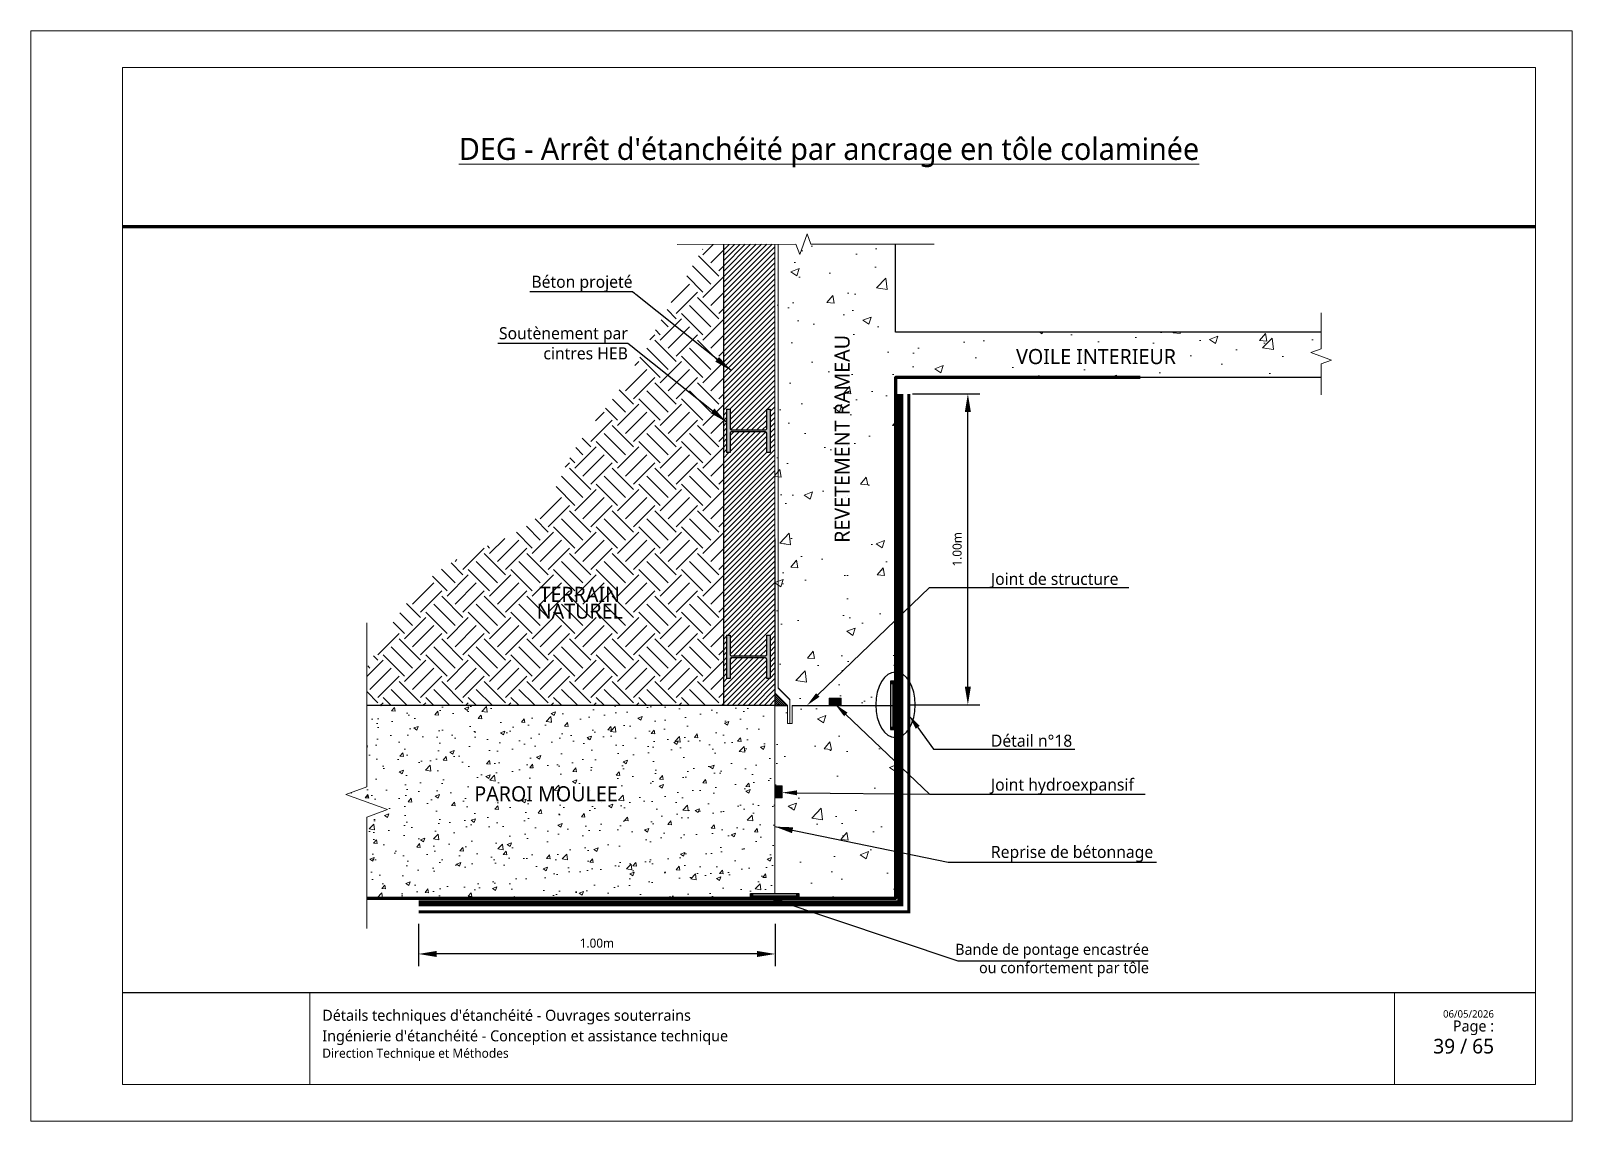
# Paper-space layout '3 - Jonction entre un puits en paroi moulée et un rameau en DEG - Piédroit' of a CAD drawing. Header units: millimetres. Extents: x 18 to 438, y -106 to 191.
# The model-space entities are those that its viewports show. They can reach past a viewport. Long polylines and large blocks are cut down to what shows.
import ezdxf
from ezdxf import colors
from ezdxf.entities.mleader import LeaderData, LeaderLine
from ezdxf.math import Vec2, Vec3

# ---------------------------------------------------------------- set-up
doc = ezdxf.new("R2010")
doc.units = ezdxf.units.MM
doc.linetypes.add('CACHE', pattern=[0.375, 0.25, -0.125])
doc.linetypes.add('CONTINU', pattern=[0])
for name, color, linetype, lineweight in [('Dessin_AXE', 8, 'Continuous', 5), ('Dessin_HACHURES', 253, 'Continuous', 9), ('G-ANNO-TTLB', 7, 'Continuous', 5), ('G-ANNO-TTLB-THIN', 7, 'Continuous', 5), ('Matériel_Joint Hydroexpansif', 140, 'CACHE', 0), ('Produit_Enduit de protection au feu', 6, 'Continuous', 0), ('SYSTEME_DEG_ Geomembrane SYNTHETIQUE', 1, 'Continuous', 9), ('SYSTEME_S.E.L.A', 210, 'CACHE', 0)]:
    doc.layers.add(name, color=color, linetype=linetype, lineweight=lineweight)
for name, color, linetype in [('Dessin_CONTOURS BETON', 7, 'Continuous'), ('Dessin_COTATIONS', 7, 'Continuous'), ('Dessin_TEXTES', 7, 'CONTINU'), ('GEN-_-CARTOUCHE', 7, 'Continuous'), ('Matériel_Bande de pontage', 40, 'Continuous')]:
    doc.layers.add(name, color=color, linetype=linetype)
doc.layers.add('GEN-_-FMULT', color=210, linetype='Continuous', plot=False)
doc.styles.add('Arial', font='segoeui.ttf')
doc.styles.add('Segoe UI_2', font='segoeui.ttf', dxfattribs={"height": 0.0025})
doc.styles.add('Segoe UI_3', font='segoeui.ttf', dxfattribs={"height": 0.0035})
doc.styles.add('Segoe UI_4', font='segoeui.ttf', dxfattribs={"height": 0.004})
doc.styles.add('Segoe UI_B_1', font='segoeuib.ttf', dxfattribs={"height": 0.005})
doc.styles.add('Segoe UI_B_2', font='segoeuib.ttf', dxfattribs={"height": 0.0045})
doc.styles.add('txt-moyen', font='segoeui.ttf')
doc.dimstyles.new('1000F2', dxfattribs={"dimscale": 10, "dimtxt": 0.25, "dimasz": 0.3, "dimexe": 0.2, "dimexo": 0, "dimgap": 0.1, "dimtad": 1, "dimzin": 0, "dimdsep": 46, "dimtxsty": 'txt-moyen', "dimcen": 0.1, "dimclrd": 256, "dimclre": 256, "dimclrt": 256, "dimazin": 0, "dimtfac": 1, "dimtmove": 2, "dimatfit": 3, "dimfxl": 1, "dimtolj": 1, "dimtzin": 0, "dimlwd": -1, "dimlwe": -1, "dimarcsym": 0})
pattern_1 = [(50, (14491.277, 15087.15), (14.345204, -1.255043), [1.5, -16.5]), (355, (14491.277, 15087.15), (-2.775027, 15.04384), [1.2, -13.2]), (100.45144, (14492.473, 15087.045), (11.570177, 13.7888), [1.274804, -14.02284]), (46.1842, (14491.277, 15091.15), (21.34483, -3.310386), [2.25, -24.75]), (96.63564, (14493.056, 15090.874), (18.69324, 19.48237), [1.91221, -21.03428]), (351.18416, (14491.277, 15091.15), (18.69324, 19.48237), [1.8, -19.8]), (21, (14493.277, 15090.15), (11.93814, -8.052378), [1.5, -16.5]), (326, (14493.277, 15090.15), (4.866307, 14.503), [1.2, -13.2]), (71.45144, (14494.272, 15089.479), (16.80445, 6.450623), [1.274804, -14.02284]), (37.5, (14491.277, 15087.15), (0.243197, 6.657877), [0, -13.04, 0, -13.4, 0, -13.25]), (7.5, (14491.277, 15087.15), (5.261391, 7.888234), [0, -7.64, 0, -12.74, 0, -5.05]), (327.5, (14486.817, 15087.15), (10.676449, -0.4510974), [0, -5, 0, -15.6, 0, -20.7]), (317.5, (14484.817, 15087.15), (11.663723, 2.0021), [0, -6.5, 0, -10.36, 0, -14.7])]

psp = doc.layouts.new('3  - Jonction entre un puits en paroi moulée et un rameau en DEG - Piédroit')

# ---------------------------------------------------------------- texts
at = {"layer": 'Dessin_TEXTES', "insert": (322.67, -62.2), "char_height": 3, "width": 73.8957, "attachment_point": 6, "style": 'txt-moyen'}
psp.add_mtext('Bande de pontage encastrée\\Pou confortement par tôle', dxfattribs=at)

msp = doc.modelspace()

# ---------------------------------------------------------------- texts
at = {"layer": 'Dessin_TEXTES', "insert": (13414.4469, 11668.2612), "char_height": 2.5, "attachment_point": 3, "rotation": 90, "line_spacing_factor": 0.666667, "style": 'Arial'}
msp.add_mtext('REVETEMENT RAMEAU', dxfattribs=at)
at = {"layer": 'Dessin_TEXTES', "color": 7, "char_height": 2.5, "line_spacing_factor": 0.666667, "style": 'Arial'}
for s, insert, attachment_point in [('VOILE INTERIEUR', (13471.0699, 11665.9304), 3), ('TERRAIN\\PNATUREL', (13372.2049, 11626.5122), 2), ('PAROI MOULEE', (13378.4903, 11593.448), 3)]:
    msp.add_mtext(s, dxfattribs=dict(at, insert=insert, attachment_point=attachment_point))

# ---------------------------------------------------------------- blocks, each defined once
blk = doc.blocks.new('cart.L6P1')
at = {"layer": 'G-ANNO-TTLB'}
for p, q in [((-37.23, 312.77), (-37.23, 15.77)), ((382.77, 312.77), (-37.23, 312.77)), ((382.77, 312.77), (382.77, 15.77)), ((334.38, 50.77), (334.38, 25.77)), ((372.77, 50.77), (372.77, 25.77)), ((-37.23, 15.77), (382.77, 15.77))]:
    blk.add_line(p, q, dxfattribs=at)
at = {"layer": 'G-ANNO-TTLB-THIN'}
for p, q in [((-12.23, 302.77), (372.77, 302.77)), ((-12.23, 50.77), (-12.23, 302.77)), ((372.77, 302.77), (372.77, 50.77)), ((-12.23, 50.77), (-12.23, 25.77)), ((-12.23, 50.77), (372.77, 50.77)), ((38.77, 50.77), (38.77, 25.77)), ((-12.23, 25.77), (372.77, 25.77))]:
    blk.add_line(p, q, dxfattribs=at)
at = {"layer": 'GEN-_-FMULT', "lineweight": 70}
blk.add_line((-12.23, 259.46), (372.77, 259.46), dxfattribs=at)
at = {"layer": 'G-ANNO-TTLB', "attachment_point": 1}
for s, insert, char_height, width, style in [("\\pxqc;\\LDEG - Arrêt d'étanchéité par ancrage en tôle colaminée", (-12.23, 283.61), 6, 385, 'Segoe UI_B_2'), ("Détails techniques d'étanchéité - Ouvrages souterrains", (42.19, 46.11), 3, 202.4845, 'Segoe UI_B_2'), ('\\pxqr;{\\H0.75x;Page : \\P}  39 / 65', (310.88, 43.2), 4, 50.6047, 'Segoe UI_B_1'), ('06/05/2026', (347.59, 45.99), 2, 17.4768, 'Segoe UI_2'), ("Ingénierie d'étanchéité - Conception et assistance technique", (42.19, 40.51), 3, 249.7878, 'Segoe UI_3'), ('Direction Technique et Méthodes', (42.19, 35.54), 2.5, 82.8945, 'Segoe UI_4')]:
    blk.add_mtext(s, dxfattribs=dict(at, insert=insert, char_height=char_height, width=width, style=style))
blk = doc.blocks.new('*D212')
at = {"layer": 'Defpoints', "color": 0, "linetype": 'CONTINU', "lineweight": 70, "transparency": 16777216}
for p in [(13345.47, 11572.65), (13404.62, 11572.65), (13345.47, 11565.65)]:
    blk.add_point(p, dxfattribs=at)
at = {"layer": 'Dessin_COTATIONS', "linetype": 'CONTINU', "transparency": 16777216}
for p, q in [((13345.47, 11570.65), (13345.47, 11563.65)), ((13404.62, 11570.65), (13404.62, 11563.65)), ((13401.62, 11565.65), (13348.47, 11565.65))]:
    blk.add_line(p, q, dxfattribs=at)
at = {"layer": 'Dessin_COTATIONS', "linetype": 'CONTINU', "lineweight": 70, "transparency": 16777216}
for points in [[(13348.47, 11566.15), (13348.47, 11565.15), (13345.47, 11565.65)], [(13401.62, 11566.15), (13401.62, 11565.15), (13404.62, 11565.65)]]:
    blk.add_solid(points, dxfattribs=at)
at = {"layer": 'Dessin_COTATIONS', "linetype": 'CONTINU', "transparency": 16777216, "insert": (13375.04, 11567.43), "char_height": 1.5, "attachment_point": 5, "style": 'txt-moyen'}
blk.add_mtext('\\A1;1.00m', dxfattribs=at)
blk = doc.blocks.new('*D215')
at = {"layer": 'Defpoints', "color": 0, "transparency": 16777216}
for p in [(13425.36, 11658.5), (13436.56, 11658.5), (13424.56, 11606.95)]:
    blk.add_point(p, dxfattribs=at)
at = {"layer": 'Dessin_COTATIONS', "linetype": 'CONTINU', "transparency": 16777216}
for p, q in [((13427.36, 11658.5), (13438.56, 11658.5)), ((13436.56, 11609.95), (13436.56, 11655.5)), ((13426.56, 11606.95), (13438.56, 11606.95))]:
    blk.add_line(p, q, dxfattribs=at)
at = {"layer": 'Dessin_COTATIONS', "transparency": 16777216}
for points in [[(13437.06, 11655.5), (13436.06, 11655.5), (13436.56, 11658.5)], [(13436.06, 11609.95), (13437.06, 11609.95), (13436.56, 11606.95)]]:
    blk.add_solid(points, dxfattribs=at)
at = {"layer": 'Dessin_COTATIONS', "transparency": 16777216, "insert": (13434.79, 11632.72), "char_height": 1.5, "attachment_point": 5, "rotation": 90, "style": 'txt-moyen'}
blk.add_mtext('\\A1;1.00m', dxfattribs=at)

# ---------------------------------------------------------------- dimensions: what is measured, and where the dimension line sits
at = {"layer": 'Dessin_COTATIONS', "linetype": 'CONTINU'}
dim = msp.add_linear_dim(base=(13436.5582, 11658.5), p1=(13424.5582, 11606.9491), p2=(13425.3595, 11658.5), angle=90, text='1.00m', dimstyle='1000F2', override={"dimtxt": 0.15, "dimexo": 0.2}, dxfattribs=at)
dim.commit()
dim.dimension.update_dxf_attribs({"geometry": '*D215', "text_midpoint": (13434.7925, 11632.7246)})
dim = msp.add_linear_dim(base=(13345.4672, 11565.6456), p1=(13404.6182, 11572.6456), p2=(13345.4672, 11572.6456), text='1.00m', dimstyle='1000F2', override={"dimtxt": 0.15, "dimexo": 0.2, "dimtxsty": 'txt-moyen', "dimtfill": 0, "dimtfillclr": 0}, dxfattribs=at)
dim.commit()
dim.dimension.update_dxf_attribs({"geometry": '*D212', "text_midpoint": (13375.0427, 11567.4254)})

# ---------------------------------------------------------------- hatches: boundary and pattern name
at = {"layer": 'Dessin_CONTOURS BETON', "linetype": 'Continuous'}
h = msp.add_hatch(color=252, dxfattribs=at)
h.dxf.hatch_style = 1
h.paths.add_polyline_path([(13403.7565, 11655.9619), (13403.1965, 11655.9619), (13403.1965, 11652.7219, -0.41421356), (13402.9965, 11652.5219), (13397.3165, 11652.5219, -0.41421356), (13397.1165, 11652.7219), (13397.1165, 11655.9619), (13396.5565, 11655.9619), (13396.5565, 11648.7619), (13397.1165, 11648.7619), (13397.1165, 11652.0019, -0.41421356), (13397.3165, 11652.2019), (13402.9965, 11652.2019, -0.41421356), (13403.1965, 11652.0019), (13403.1965, 11648.7619), (13403.7565, 11648.7619)])
h = msp.add_hatch(color=252, dxfattribs=at)
h.dxf.hatch_style = 1
h.paths.add_polyline_path([(13403.7565, 11618.5019), (13403.1965, 11618.5019), (13403.1965, 11615.2619, -0.41421356), (13402.9965, 11615.0619), (13397.3165, 11615.0619, -0.41421356), (13397.1165, 11615.2619), (13397.1165, 11618.5019), (13396.5565, 11618.5019), (13396.5565, 11611.3019), (13397.1165, 11611.3019), (13397.1165, 11614.5419, -0.41421356), (13397.3165, 11614.7419), (13402.9965, 11614.7419, -0.41421356), (13403.1965, 11614.5419), (13403.1965, 11611.3019), (13403.7565, 11611.3019)])
at = {"layer": 'Dessin_HACHURES'}
h = msp.add_hatch(dxfattribs=at)
h.set_pattern_fill('EARTH', color=256, scale=20, angle=45)
h.set_pattern_definition([(45, (14491.277, 15087.15), (4e-16, 7.071068), [5, -5]), (45, (14489.9514, 15088.4756), (4e-16, 7.071068), [5, -5]), (45, (14488.6256, 15089.8014), (4e-16, 7.071068), [5, -5]), (135, (14488.6256, 15090.6853), (-7.071068, 9e-16), [5, -5]), (135, (14489.9514, 15092.011), (-7.071068, 9e-16), [5, -5]), (135, (14491.277, 15093.337), (-7.071068, 9e-16), [5, -5])])
edge = h.paths.add_edge_path()
edge.add_spline(control_points=[(13393.0053, 11683.2535), (13390.3633, 11678.7733), (13385.301, 11670.1874), (13378.4816, 11657.9004), (13370.0312, 11648.8164), (13366.0197, 11635.2586), (13347.2278, 11631.7649), (13340.6605, 11619.9214), (13336.8672, 11613.0805)], knot_values=[0, 0, 0, 0, 15.6224511, 29.93676989, 41.90730664, 52.74359526, 69.16411969, 91.61946337, 91.61946337, 91.61946337, 91.61946337], degree=3, periodic=0)
edge.add_line((13336.8672, 11613.0805), (13336.8672, 11606.8469))
edge.add_line((13336.8672, 11606.8469), (13396.04, 11606.8469))
edge.add_line((13396.04, 11606.8469), (13396.04, 11683.269))
edge.add_line((13396.04, 11683.269), (13393.0053, 11683.2535))
h.paths.add_polyline_path([(13363.3585, 11619.8694), (13380.9097, 11619.8694), (13380.9097, 11627.7989), (13363.3585, 11627.7989)], flags=24)
h = msp.add_hatch(dxfattribs=at)
h.set_pattern_fill('ANSI31', color=256, scale=5)
h.set_pattern_definition([(45, (14491.27725, 15087.14976), (-0.44194174, 0.44194174), [])])
h.paths.add_polyline_path([(13404.5582, 11683.3126), (13396.04, 11683.269), (13396.04, 11606.8469), (13404.5582, 11606.8469)])
h.paths.add_polyline_path([(13403.1965, 11655.9619), (13403.7565, 11655.9619), (13403.7565, 11648.7619), (13403.1965, 11648.7619), (13403.1965, 11652.0019, 0.41421356), (13402.9965, 11652.2019), (13397.3165, 11652.2019, 0.41421356), (13397.1165, 11652.0019), (13397.1165, 11648.7619), (13396.5565, 11648.7619), (13396.5565, 11655.9619), (13397.1165, 11655.9619), (13397.1165, 11652.7219, 0.41421356), (13397.3165, 11652.5219), (13402.9965, 11652.5219, 0.41421356), (13403.1965, 11652.7219)], flags=16)
h.paths.add_polyline_path([(13403.1965, 11618.5019), (13403.7565, 11618.5019), (13403.7565, 11611.3019), (13403.1965, 11611.3019), (13403.1965, 11614.5419, 0.41421356), (13402.9965, 11614.7419), (13397.3165, 11614.7419, 0.41421356), (13397.1165, 11614.5419), (13397.1165, 11611.3019), (13396.5565, 11611.3019), (13396.5565, 11618.5019), (13397.1165, 11618.5019), (13397.1165, 11615.2619, 0.41421356), (13397.3165, 11615.0619), (13402.9965, 11615.0619, 0.41421356), (13403.1965, 11615.2619)], flags=16)
h = msp.add_hatch(dxfattribs=at)
h.set_pattern_fill('AR-CONC', color=256, scale=2)
h.set_pattern_definition(pattern_1)
edge = h.paths.add_edge_path()
edge.add_line((13495.135, 11665.9693), (13495.135, 11668.7073))
edge.add_line((13495.135, 11668.7073), (13424.5582, 11668.7073))
edge.add_line((13424.5582, 11668.7073), (13424.5582, 11683.3305))
edge.add_line((13424.5582, 11683.3305), (13410.5453, 11683.3305))
edge.add_line((13410.5453, 11683.3305), (13409.9203, 11685.0476))
edge.add_line((13409.9203, 11685.0476), (13408.6703, 11681.6133))
edge.add_line((13408.6703, 11681.6133), (13408.0453, 11683.3305))
edge.add_line((13408.0453, 11683.3305), (13404.5582, 11683.3126))
edge.add_line((13404.5582, 11683.3126), (13404.5582, 11606.8469))
edge.add_line((13404.5582, 11606.8469), (13413.5582, 11606.8469))
edge.add_line((13413.5582, 11606.8469), (13413.5582, 11608.0469))
edge.add_line((13413.5582, 11608.0469), (13415.5582, 11608.0469))
edge.add_line((13415.5582, 11608.0469), (13415.5582, 11606.8469))
edge.add_line((13415.5582, 11606.8469), (13421.2751, 11606.8469))
edge.add_ellipse((13424.5582, 11606.9469), major_axis=(0, 5.4422), ratio=0.60337691, start_angle=360, end_angle=451.744599, ccw=False)
edge.add_line((13424.5582, 11612.3892), (13424.5582, 11661.2073))
edge.add_line((13424.5582, 11661.2073), (13495.135, 11661.2073))
edge.add_line((13495.135, 11661.2073), (13495.135, 11663.4693))
edge.add_line((13495.135, 11663.4693), (13496.8522, 11664.0943))
edge.add_line((13496.8522, 11664.0943), (13493.4178, 11665.3443))
edge.add_line((13493.4178, 11665.3443), (13495.135, 11665.9693))
edge = h.paths.add_edge_path(flags=17)
edge.add_ellipse((13424.5582, 11606.9469), major_axis=(0, 5.4422), ratio=0.60337691, start_angle=451.744599, end_angle=540, ccw=False)
edge.add_line((13421.2751, 11606.8469), (13404.5582, 11606.8469))
edge.add_line((13404.5582, 11606.8469), (13404.5582, 11593.5456))
edge.add_line((13404.5582, 11593.5456), (13405.7582, 11593.5456))
edge.add_line((13405.7582, 11593.5456), (13405.7582, 11591.5456))
edge.add_line((13405.7582, 11591.5456), (13404.5582, 11591.5456))
edge.add_line((13404.5582, 11591.5456), (13404.5582, 11577.848))
edge.add_ellipse((13404.5044, 11574.5644), major_axis=(5.4422, 0), ratio=0.60337691, start_angle=722.982826, end_angle=809.060673, ccw=False)
edge.add_line((13409.9264, 11574.8469), (13410.1582, 11574.8469))
edge.add_line((13410.1582, 11574.8469), (13424.5582, 11574.8469))
edge.add_line((13424.5582, 11574.8469), (13424.5582, 11601.5047))
edge = h.paths.add_edge_path(flags=17)
edge.add_ellipse((13424.5582, 11606.9469), major_axis=(0, 5.4422), ratio=0.60337691, start_angle=451.744599, end_angle=540, ccw=False)
edge.add_line((13421.2751, 11606.8469), (13404.5582, 11606.8469))
edge.add_line((13404.5582, 11606.8469), (13404.5582, 11593.5456))
edge.add_line((13404.5582, 11593.5456), (13405.7582, 11593.5456))
edge.add_line((13405.7582, 11593.5456), (13405.7582, 11591.5456))
edge.add_line((13405.7582, 11591.5456), (13404.5582, 11591.5456))
edge.add_line((13404.5582, 11591.5456), (13404.5582, 11577.848))
edge.add_ellipse((13404.5044, 11574.5644), major_axis=(5.4422, 0), ratio=0.60337691, start_angle=722.982826, end_angle=809.060673, ccw=False)
edge.add_line((13409.9264, 11574.8469), (13410.1582, 11574.8469))
edge.add_line((13410.1582, 11574.8469), (13424.5582, 11574.8469))
edge.add_line((13424.5582, 11574.8469), (13424.5582, 11601.5047))
h.paths.add_polyline_path([(13440.409, 11662.0653), (13471.7392, 11662.0653), (13471.7392, 11667.2171), (13440.409, 11667.2171)], flags=24)
h.paths.add_polyline_path([(13418.312, 11628.1376), (13418.312, 11669.1676), (13413.1602, 11669.1676), (13413.1602, 11628.1376)], flags=24)
at = {"layer": 'Dessin_HACHURES', "linetype": 'Continuous'}
h = msp.add_hatch(dxfattribs=at)
h.set_pattern_fill('ANSI31', color=256, scale=0.04, angle=270)
h.set_pattern_definition([(315, (3713511.13052, -123948.29372), (0.0898025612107, 0.0898025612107), [])])
h.paths.add_polyline_path([(13424.1582, 11606.7491), (13424.5582, 11606.7491), (13424.5582, 11602.8491), (13423.7582, 11602.8491), (13423.7582, 11603.2491), (13424.1582, 11603.2491)])
h.paths.add_polyline_path([(13424.5582, 11606.9491), (13424.1582, 11606.9491), (13424.1582, 11610.4491), (13423.7582, 11610.4491), (13423.7582, 11610.8491), (13424.5582, 11610.8491)])
at = {"layer": 'Dessin_HACHURES'}
h = msp.add_hatch(dxfattribs=at)
h.set_pattern_fill('AR-CONC', color=256)
h.set_pattern_definition([(50, (14491.277, 15087.15), (7.172602, -0.627521), [0.75, -8.25]), (355, (14491.277, 15087.15), (-1.387513, 7.521921), [0.6, -6.6]), (100.45144, (14491.875, 15087.0975), (5.785088, 6.8944), [0.637402, -7.011421]), (46.1842, (14491.277, 15089.15), (10.672413, -1.655193), [1.125, -12.375]), (96.63564, (14492.167, 15089.012), (9.34662, 9.741186), [0.956103, -10.517138]), (351.18416, (14491.277, 15089.15), (9.34662, 9.741186), [0.9, -9.9]), (21, (14492.277, 15088.65), (5.9690705, -4.026189), [0.75, -8.25]), (326, (14492.277, 15088.65), (2.433153, 7.2515), [0.6, -6.6]), (71.45144, (14492.775, 15088.314), (8.402224, 3.225312), [0.637402, -7.011421]), (37.5, (14491.2772, 15087.1498), (0.1215986, 3.3289385), [0, -6.52, 0, -6.7, 0, -6.625]), (7.5, (14491.2772, 15087.1498), (2.6306954, 3.944117), [0, -3.82, 0, -6.37, 0, -2.525]), (327.5, (14489.0472, 15087.1498), (5.3382244, -0.2255487), [0, -2.5, 0, -7.8, 0, -10.35]), (317.5, (14488.0472, 15087.1498), (5.8318617, 1.00105), [0, -3.25, 0, -5.18, 0, -7.35])])
h.paths.add_polyline_path([(13336.8672, 11606.8469), (13336.8672, 11593.3469), (13333.4328, 11592.0969), (13340.3015, 11589.5969), (13336.8672, 11588.3469), (13336.8672, 11574.8469), (13398.1582, 11574.8469), (13400.5182, 11574.8469), (13400.5182, 11575.6469), (13404.5582, 11575.6469), (13404.5582, 11592.4656), (13404.5582, 11593.5456), (13404.5582, 11606.8469)])
h.paths.add_polyline_path([(13351.4652, 11589.5829), (13379.3029, 11589.5829), (13379.3029, 11594.7347), (13351.4652, 11594.7347)], flags=24)
h = msp.add_hatch(dxfattribs=at)
h.set_pattern_fill('AR-CONC', color=256, scale=2)
h.set_pattern_definition(pattern_1)
h.paths.add_polyline_path([(13424.5582, 11602.8491), (13423.7582, 11602.8491), (13423.7582, 11606.7491), (13424.1582, 11606.7491), (13424.1582, 11606.8469), (13404.5582, 11606.8469), (13404.5582, 11593.5456), (13405.7582, 11593.5456), (13405.7582, 11591.5456), (13404.5582, 11591.5456), (13404.5582, 11575.6469), (13408.5182, 11575.6469), (13408.5182, 11574.8469), (13410.1582, 11574.8469), (13424.5582, 11574.8469)])
at = {"layer": 'Dessin_HACHURES', "linetype": 'Continuous'}
h = msp.add_hatch(dxfattribs=at)
h.set_pattern_fill('ANSI31', color=256, scale=1.845)
h.set_pattern_definition([(45, (12390.94304, 11337.23946), (-0.1630765, 0.1630765), [])])
h.paths.add_polyline_path([(13406.6777, 11606.8469), (13404.5625, 11606.8469), (13404.5625, 11608.9621)])
h = msp.add_hatch(dxfattribs=at)
h.set_pattern_fill('ANSI31', color=256, scale=0.04)
h.set_pattern_definition([(45, (148959.66108, 3711662.21922), (-0.0898025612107, 0.0898025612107), [])])
h.paths.add_polyline_path([(13404.6182, 11575.2469), (13404.6182, 11574.8469), (13408.5182, 11574.8469), (13408.5182, 11575.6469), (13408.1182, 11575.6469), (13408.1182, 11575.2469)])
h.paths.add_polyline_path([(13404.4182, 11574.8469), (13404.4182, 11575.2469), (13400.9182, 11575.2469), (13400.9182, 11575.6469), (13400.5182, 11575.6469), (13400.5182, 11574.8469)])
at = {"layer": 'Matériel_Bande de pontage', "linetype": 'Continuous'}
h = msp.add_hatch(color=256, dxfattribs=at)
h.dxf.hatch_style = 1
h.paths.add_polyline_path([(13423.7582, 11603.2491), (13423.7582, 11610.4491), (13424.1582, 11610.4491), (13424.1582, 11606.9491), (13424.1582, 11606.7491), (13424.1582, 11603.2491)])
h = msp.add_hatch(color=256, dxfattribs=at)
h.dxf.hatch_style = 1
h.paths.add_polyline_path([(13408.1182, 11575.6469), (13400.9182, 11575.6469), (13400.9182, 11575.2469), (13404.4182, 11575.2469), (13404.6182, 11575.2469), (13408.1182, 11575.2469)])
at = {"layer": 'Matériel_Joint Hydroexpansif'}
h = msp.add_hatch(color=256, dxfattribs=at)
h.dxf.hatch_style = 1
h.paths.add_polyline_path([(13413.5582, 11608.0469), (13415.5582, 11608.0469), (13415.5582, 11606.8469), (13413.5582, 11606.8469)])
h = msp.add_hatch(color=256, dxfattribs=at)
h.dxf.hatch_style = 1
h.paths.add_polyline_path([(13405.7582, 11591.5456), (13405.7582, 11593.5456), (13404.5582, 11593.5456), (13404.5582, 11591.5456)])

# ---------------------------------------------------------------- linework, layer by layer
at = {"layer": 'Dessin_AXE', "linetype": 'CONTINU', "flags": 128}
for points in [[(13430.9867, 11683.3305), (13410.5453, 11683.3305), (13409.9203, 11685.0476), (13408.6703, 11681.6133), (13408.0453, 11683.3305), (13388.3271, 11683.2296)], [(13495.135, 11671.9472), (13495.135, 11665.9693), (13493.4178, 11665.3443), (13496.8522, 11664.0943), (13495.135, 11663.4693), (13495.135, 11658.3098)], [(13336.8672, 11620.5198), (13336.8672, 11593.3469), (13333.4328, 11592.0969), (13340.3015, 11589.5969), (13336.8672, 11588.3469), (13336.8672, 11569.8469)]]:
    msp.add_lwpolyline(points, dxfattribs=at)
at = {"layer": 'Dessin_CONTOURS BETON', "linetype": 'CONTINU'}
for p, q in [((13396.04, 11683.3305), (13396.04, 11606.8469)), ((13404.5582, 11634.5198), (13404.5582, 11606.8469))]:
    msp.add_line(p, q, dxfattribs=at)
at = {"layer": 'Dessin_CONTOURS BETON', "linetype": 'Continuous'}
for p, q in [((13424.5582, 11610.8491), (13423.7582, 11610.8491)), ((13423.7582, 11610.8491), (13423.7582, 11602.8491)), ((13424.5582, 11606.9491), (13424.5582, 11610.8491)), ((13424.5582, 11602.8491), (13424.5582, 11606.7491)), ((13423.7582, 11602.8491), (13424.5582, 11602.8491)), ((13400.5182, 11574.8469), (13400.5182, 11575.6469)), ((13400.5182, 11575.6469), (13408.5182, 11575.6469)), ((13404.4182, 11574.8469), (13400.5182, 11574.8469)), ((13408.5182, 11574.8469), (13404.6182, 11574.8469)), ((13408.5182, 11575.6469), (13408.5182, 11574.8469))]:
    msp.add_line(p, q, dxfattribs=at)
at = {"layer": 'Dessin_CONTOURS BETON', "linetype": 'Continuous', "lineweight": 13, "flags": 128}
for points in [[(13404.5582, 11683.3305), (13404.5582, 11593.2256)], [(13404.5582, 11592.4656), (13404.5582, 11575.6469)]]:
    msp.add_lwpolyline(points, dxfattribs=at)
at = {"layer": 'Dessin_CONTOURS BETON', "linetype": 'CONTINU'}
for points in [[(13495.135, 11668.7073), (13424.5582, 11668.7073), (13424.5582, 11683.3305)], [(13495.135, 11661.2073), (13424.5582, 11661.2073)], [(13404.5582, 11606.8469), (13406.6777, 11606.8469)], [(13407.4143, 11606.8469), (13424.1582, 11606.8469)]]:
    msp.add_lwpolyline(points, dxfattribs=at)
at = {"layer": 'Dessin_CONTOURS BETON', "linetype": 'Continuous', "flags": 128}
for points in [[(13424.5582, 11661.2073), (13424.5582, 11606.9469)], [(13396.5565, 11655.9619), (13396.5565, 11648.7619)], [(13396.5565, 11655.9619), (13397.1165, 11655.9619)], [(13403.1965, 11655.9619), (13403.7565, 11655.9619)], [(13403.7565, 11655.9619), (13403.7565, 11648.7619)], [(13397.1165, 11648.7619), (13396.5565, 11648.7619)], [(13403.7565, 11648.7619), (13403.1965, 11648.7619)], [(13396.5565, 11618.5019), (13396.5565, 11611.3019)], [(13396.5565, 11618.5019), (13397.1165, 11618.5019)], [(13403.1965, 11618.5019), (13403.7565, 11618.5019)], [(13403.7565, 11618.5019), (13403.7565, 11611.3019)], [(13397.1165, 11611.3019), (13396.5565, 11611.3019)], [(13403.7565, 11611.3019), (13403.1965, 11611.3019)], [(13404.5582, 11606.8469), (13336.8672, 11606.8469)], [(13406.6777, 11606.8469), (13358.6446, 11606.8469)], [(13424.5582, 11606.9469), (13424.5582, 11574.8469), (13404.2582, 11574.8469)], [(13424.5582, 11606.9491), (13424.1582, 11606.9491)], [(13424.5582, 11606.7491), (13424.1582, 11606.7491)], [(13398.1582, 11574.8469), (13336.8672, 11574.8469)], [(13404.0582, 11574.8469), (13364.1482, 11574.8469)], [(13364.1482, 11574.7298), (13364.1482, 11574.8469)], [(13398.1582, 11574.8469), (13404.0582, 11574.8469)], [(13404.2582, 11574.8469), (13410.1582, 11574.8469)], [(13404.4182, 11573.9698), (13404.4182, 11575.2469)], [(13404.6182, 11573.6906), (13404.6182, 11575.2469)]]:
    msp.add_lwpolyline(points, dxfattribs=at)
for points in [[(13397.1165, 11655.9619), (13397.1165, 11652.7219, 0.41421356), (13397.3165, 11652.5219), (13402.9965, 11652.5219, 0.41421356), (13403.1965, 11652.7219), (13403.1965, 11655.9619)], [(13403.1965, 11648.7619), (13403.1965, 11652.0019, 0.41421356), (13402.9965, 11652.2019), (13397.3165, 11652.2019, 0.41421356), (13397.1165, 11652.0019), (13397.1165, 11648.7619)], [(13397.1165, 11618.5019), (13397.1165, 11615.2619, 0.41421356), (13397.3165, 11615.0619), (13402.9965, 11615.0619, 0.41421356), (13403.1965, 11615.2619), (13403.1965, 11618.5019)], [(13403.1965, 11611.3019), (13403.1965, 11614.5419, 0.41421356), (13402.9965, 11614.7419), (13397.3165, 11614.7419, 0.41421356), (13397.1165, 11614.5419), (13397.1165, 11611.3019)]]:
    msp.add_lwpolyline(points, format="xyb", dxfattribs=at)
at = {"layer": 'Dessin_CONTOURS BETON', "linetype": 'Continuous'}
for points in [[(13424.5582, 11606.9491), (13424.5582, 11610.8491), (13423.7582, 11610.8491), (13423.7582, 11606.8469)], [(13423.7582, 11603.2491), (13423.7582, 11602.8491), (13424.5582, 11602.8491), (13424.5582, 11606.7491)], [(13404.4182, 11574.8469), (13400.5182, 11574.8469), (13400.5182, 11575.6469), (13408.5182, 11575.6469), (13408.5182, 11574.8469), (13404.6182, 11574.8469)]]:
    msp.add_lwpolyline(points, dxfattribs=at)
for points in [[(13424.1582, 11606.9491), (13424.1582, 11610.4491), (13423.7582, 11610.4491), (13423.7582, 11603.2491), (13424.1582, 11603.2491), (13424.1582, 11606.7491)], [(13404.4182, 11575.2469), (13400.9182, 11575.2469), (13400.9182, 11575.6469), (13408.1182, 11575.6469), (13408.1182, 11575.2469), (13404.6182, 11575.2469)]]:
    msp.add_lwpolyline(points, close=True, dxfattribs=at)
at = {"layer": 'Dessin_CONTOURS BETON', "flags": 128}
msp.add_lwpolyline([(13406.6777, 11606.8469), (13404.5625, 11608.9621)], dxfattribs=at)
at = {"layer": 'Dessin_CONTOURS BETON', "lineweight": 13, "flags": 128}
msp.add_lwpolyline([(13406.6777, 11606.8469), (13406.6777, 11606.8469), (13406.6777, 11603.8459), (13406.6777, 11603.8459), (13407.4143, 11603.8459), (13407.4143, 11603.8459), (13407.4143, 11606.8469), (13407.4143, 11606.8469)], dxfattribs=at)
at = {"layer": 'Dessin_TEXTES', "linetype": 'CONTINU', "extrusion": (0, 0, -1)}
msp.add_ellipse((13424.5582, 11606.9469), major_axis=(0, 5.4422), ratio=0.60337691, start_param=-7.85398163, end_param=-1.57079633, dxfattribs=at)
at = {"layer": 'Matériel_Joint Hydroexpansif', "linetype": 'Continuous'}
for points in [[(13413.5582, 11608.0469), (13415.5582, 11608.0469), (13415.5582, 11606.8469), (13413.5582, 11606.8469)], [(13405.7582, 11591.5456), (13405.7582, 11593.5456), (13404.5582, 11593.5456), (13404.5582, 11591.5456)]]:
    msp.add_lwpolyline(points, close=True, dxfattribs=at)
at = {"layer": 'Produit_Enduit de protection au feu', "linetype": 'ByBlock', "const_width": 0.5}
msp.add_lwpolyline([(13426.7595, 11658.5), (13426.7595, 11572.6456), (13345.4672, 11572.6456)], dxfattribs=at)
at = {"layer": 'SYSTEME_DEG_ Geomembrane SYNTHETIQUE', "linetype": 'CONTINU', "const_width": 0.2}
msp.add_lwpolyline([(13407.046, 11603.8459), (13407.046, 11607.7979), (13405.0956, 11609.7483), (13405.0956, 11683.3154)], dxfattribs=at)
at = {"layer": 'SYSTEME_S.E.L.A', "linetype": 'ByBlock', "ltscale": 5, "const_width": 1}
msp.add_lwpolyline([(13425.3595, 11658.5), (13425.3595, 11574.0456), (13345.4672, 11574.0456)], dxfattribs=at)

msp.set_redraw_order([(e.dxf.handle, doc.entitydb.next_handle()) for e in msp.query("TEXT MTEXT ATTDEF DIMENSION ARC_DIMENSION")])  # texts and dimensions are drawn at this point

# ---------------------------------------------------------------- leaders
at = {"layer": 'Dessin_TEXTES', "linetype": 'CONTINU'}
ml = msp.add_multileader_mtext('Standard', dxfattribs=at)
ml.set_content('Joint de structure', color=256, style='txt-moyen')
ml.set_leader_properties(linetype='ByLayer', lineweight=-1)
ml.build(insert=Vec2(0, 0))
ml.multileader.update_dxf_attribs({"text_left_attachment_type": 6, "text_right_attachment_type": 6, "dogleg_length": 7.5, "arrow_head_size": 2.5})
ctx = ml.context
ctx.base_point, ctx.char_height, ctx.arrow_head_size, ctx.plane_origin = Vec3(13438.3762, 11626.4244), 2, 2.5, Vec3(13440.3828, 11617.819)
ctx.left_attachment, ctx.right_attachment = 6, 6
notes = []
notes.append((ctx, [(0, (1, 1, 0), (13430.1975, 11626.4244), (1, 0), 8.1787, [(0, [(13409.8802, 11606.8469)], 0, [])])]))
ctx.mtext.insert, ctx.mtext.flow_direction = Vec3(13440.3762, 11628.8244), 5
ml = msp.add_multileader_mtext('Standard', dxfattribs=at)
ml.set_content('Joint hydroexpansif', color=256, style='txt-moyen')
ml.set_leader_properties(linetype='ByLayer', lineweight=-1)
ml.build(insert=Vec2(0, 0))
ml.multileader.update_dxf_attribs({"text_left_attachment_type": 6, "text_right_attachment_type": 6, "dogleg_length": 7.5, "arrow_head_size": 2.5})
ctx = ml.context
ctx.base_point, ctx.char_height, ctx.arrow_head_size, ctx.plane_origin = Vec3(13438.3762, 11592.1355), 2, 2.5, Vec3(13440.3828, 11574.7142)
ctx.left_attachment, ctx.right_attachment = 6, 6
notes.append((ctx, [(0, (1, 1, 0), (13430.1975, 11592.1375), (1, 0), 8.1787, [(0, [(13414.515, 11607.0813)], 0, []), (1, [(13405.7408, 11592.3923)], 0, [])])]))
ctx.mtext.insert, ctx.mtext.flow_direction = Vec3(13440.3762, 11594.7235), 5
ml = msp.add_multileader_mtext('Standard', dxfattribs=at)
ml.set_content('Détail n°18', color=256, style='txt-moyen')
ml.set_leader_properties(linetype='ByLayer', lineweight=-1)
ml.build(insert=Vec2(0, 0))
ml.multileader.update_dxf_attribs({"text_left_attachment_type": 6, "text_right_attachment_type": 6, "dogleg_length": 7.5, "arrow_head_size": 2.5})
ctx = ml.context
ctx.base_point, ctx.char_height, ctx.arrow_head_size, ctx.plane_origin = Vec3(13438.3762, 11599.5983), 2, 2.5, Vec3(13427.653, 11591.7705)
ctx.left_attachment, ctx.right_attachment = 6, 6
notes.append((ctx, [(0, (1, 1, 0), (13430.8762, 11599.5983), (1, 0), 7.5, [(0, [(13426.7718, 11605.2331)], 0, [])])]))
ctx.mtext.insert, ctx.mtext.flow_direction = Vec3(13440.3762, 11601.9983), 5
for ctx, leaders in notes:
    for number, flags, end, landing, length, lines in leaders:
        leader = LeaderData()
        leader.index, (leader.has_last_leader_line, leader.has_dogleg_vector, leader.attachment_direction) = number, flags
        leader.last_leader_point, leader.dogleg_vector, leader.dogleg_length = Vec3(end), Vec3(landing), length
        for number, points, colour, breaks in lines:
            line = LeaderLine()
            line.index, line.vertices, line.color, line.breaks = number, Vec3.list(points), colors.encode_raw_color(colour), breaks
            leader.lines.append(line)
        ctx.leaders.append(leader)

# ---------------------------------------------------------------- next in the draw order: texts
at = {"layer": 'Dessin_TEXTES', "char_height": 2, "style": 'txt-moyen', "bg_fill": 2}
for s, insert, width, attachment_point in [('Béton projeté', (13380.9586, 11675.4103), 26.02748, 9), ('Soutènement par cintres HEB', (13380.1814, 11666.8662), 26.02748, 6), ('\\pxsm1.5;Reprise de bétonnage', (13440.3762, 11580.893), 36.891479, 7)]:
    msp.add_mtext(s, dxfattribs=dict(at, insert=insert, width=width, attachment_point=attachment_point))

# ---------------------------------------------------------------- next in the draw order: linework, layer by layer
at = {"layer": 'Defpoints', "lineweight": 70}
msp.add_lwpolyline([(13465.1503, 11661.2073), (13424.5582, 11661.2073), (13424.5582, 11574.8469), (13336.8672, 11574.8469)], dxfattribs=at)

# ---------------------------------------------------------------- next in the draw order: leaders
at = {"layer": 'Dessin_TEXTES'}
for points in [[(13397.3336, 11662.3513), (13380.9586, 11675.4103), (13363.913, 11675.4103)], [(13396.5565, 11653.8072), (13380.1814, 11666.8662), (13358.6368, 11666.8662)], [(13404.5582, 11586.7585), (13433.3057, 11580.893), (13467.8455, 11580.893)]]:
    msp.add_leader(points, dimstyle='1000F2', override={"dimgap": 0.1, "dimtad": 0}, dxfattribs=at)

# ---------------------------------------------------------------- block references
at = {"layer": 'GEN-_-CARTOUCHE'}
psp.add_blockref('cart.L6P1', (55.23, -121.77), dxfattribs=at)

psp.set_redraw_order([(e.dxf.handle, doc.entitydb.next_handle()) for e in psp.query("TEXT MTEXT ATTDEF DIMENSION ARC_DIMENSION")])  # texts and dimensions are drawn at this point

# ---------------------------------------------------------------- leaders
at = {"layer": 'Dessin_TEXTES'}
psp.add_leader([(219.93, -45.35), (270.62, -62.3), (322.5, -62.3)], dimstyle='1000F2', override={"dimgap": 0.1, "dimtad": 0}, dxfattribs=at)

# ---------------------------------------------------------------- viewports
at = {"layer": 'Defpoints'}
psp.add_viewport(center=(235.5, 33.35), size=(385, 208.6901), view_center_point=(13413.5365, 11622.7356), view_height=127, dxfattribs=at)

doc.saveas('drawing.dxf')
